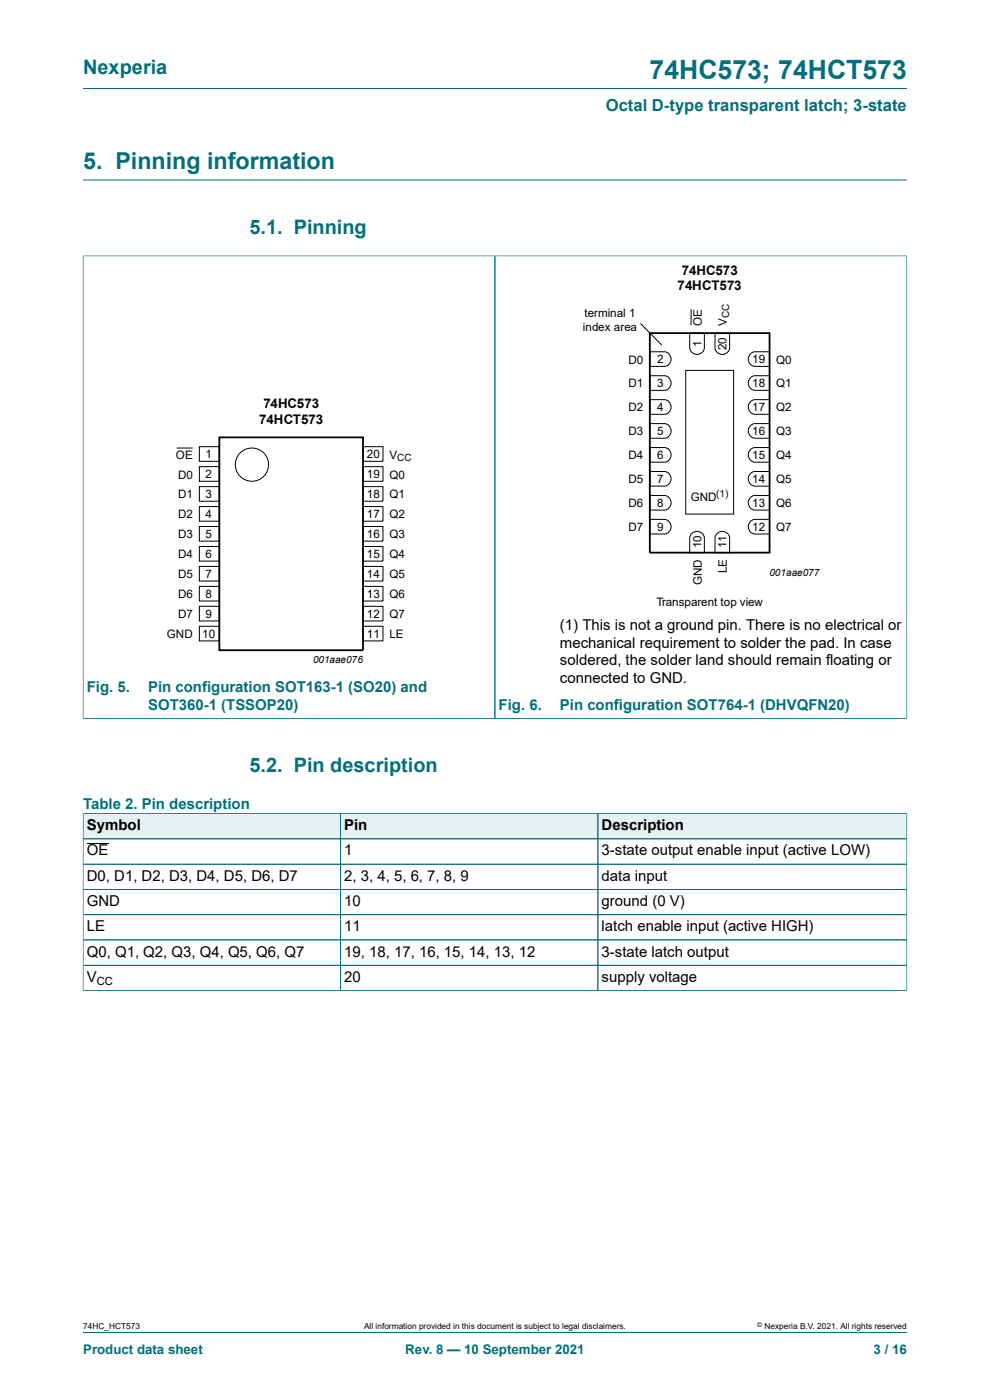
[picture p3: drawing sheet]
<svg xmlns="http://www.w3.org/2000/svg" width="210mm" height="297mm" viewBox="0 0 210 297" stroke-linecap="round" stroke-linejoin="round" font-family="sans-serif">
<defs><g id="words">
<text font-size="5.6" fill="#036f7b" x="137.8" y="16.8">74HC573; 74HCT573</text>
<text font-size="4.9" fill="#036f7b" x="17.6" y="35.9">5. Pinning information</text>
<g font-size="4.2" fill="#036f7b">
<text x="17.6" y="15.6">Nexperia</text>
<text x="52.9" y="49.7">5.1. Pinning</text>
<text x="52.9" y="163.8">5.2. Pin description</text>
</g>
<text font-size="3.5" fill="#036f7b" x="128.5" y="23.7">Octal D-type transparent latch; 3-state</text>
<g font-size="3.2">
<text x="118.8" y="133.6">(1) This is not a ground pin. There is no electrical or</text>
<text x="118.8" y="137.4">mechanical requirement to solder the pad. In case</text>
<text x="118.8" y="141.2">soldered, the solder land should remain floating or</text>
<text x="118.8" y="145">connected to GND.</text>
<text x="18.4" y="176.1">Symbol</text>
<text x="73" y="176.1">Pin</text>
<text x="127.6" y="176.1">Description</text>
<text x="18.4" y="181.5">OE</text>
<text x="73" y="181.5">1</text>
<text x="127.6" y="181.5">3-state output enable input (active LOW)</text>
<text x="18.4" y="186.8">D0, D1, D2, D3, D4, D5, D6, D7</text>
<text x="73" y="186.8">2, 3, 4, 5, 6, 7, 8, 9</text>
<text x="127.6" y="186.8">data input</text>
<text x="18.4" y="192.2">GND</text>
<text x="18.4" y="197.6">LE</text>
<text x="73" y="192.2">10</text>
<text x="73" y="197.6">11</text>
<text x="127.6" y="192.2">ground (0 V)</text>
<text x="127.6" y="197.6">latch enable input (active HIGH)</text>
<text x="18.4" y="202.9">Q0, Q1, Q2, Q3, Q4, Q5, Q6, Q7</text>
<text x="73" y="202.9">19, 18, 17, 16, 15, 14, 13, 12</text>
<text x="127.6" y="202.9">3-state latch output</text>
<text x="18.4" y="208.3">V</text>
<text x="73" y="208.3">20</text>
<text x="127.6" y="208.3">supply voltage</text>
</g>
<g font-size="3.2" fill="#036f7b">
<text x="18.4" y="146.8">Fig. 5.</text>
<text x="31.4" y="146.8">Pin configuration SOT163-1 (SO20) and</text>
<text x="31.4" y="150.6">SOT360-1 (TSSOP20)</text>
<text x="105.8" y="150.6">Fig. 6.</text>
<text x="118.8" y="150.6">Pin configuration SOT764-1 (DHVQFN20)</text>
<text x="17.6" y="171.5">Table 2. Pin description</text>
</g>
<g font-size="2.8">
<text x="144.6" y="58.3">74HC573</text>
<text x="143.7" y="61.6">74HCT573</text>
<text x="55" y="89.9">74HCT573</text>
<text x="55.9" y="86.5">74HC573</text>
</g>
<g font-size="2.8" fill="#036f7b">
<text x="17.6" y="287.2">Product data sheet</text>
<text x="86" y="287.2">Rev. 8 — 10 September 2021</text>
<text x="185.3" y="287.2">3 / 16</text>
</g>
<g font-size="2.5">
<text x="123.6" y="70.2">index area</text>
<text x="124" y="67.2">terminal 1</text>
<text x="148.9" y="69.2" transform="rotate(-90 148.9 69.2)">OE</text>
<text x="154.2" y="69.2" transform="rotate(-90 154.2 69.2)">V</text>
<text x="133.3" y="77.1">D0</text>
<text x="139.4" y="77.1">2</text>
<text x="148.8" y="73.6" transform="rotate(-90 148.8 73.6)">1</text>
<text x="154.1" y="74.3" transform="rotate(-90 154.1 74.3)">20</text>
<text x="159.6" y="77.1">19</text>
<text x="164.6" y="77.1">Q0</text>
<text x="133.3" y="82.2">D1</text>
<text x="139.4" y="82.1">3</text>
<text x="159.6" y="82.1">18</text>
<text x="164.6" y="82.2">Q1</text>
<text x="133.3" y="87.3">D2</text>
<text x="139.4" y="87.2">4</text>
<text x="159.6" y="87.2">17</text>
<text x="164.6" y="87.3">Q2</text>
<text x="133.3" y="92.4">D3</text>
<text x="139.4" y="92.3">5</text>
<text x="159.6" y="92.3">16</text>
<text x="164.6" y="92.4">Q3</text>
<text x="37.3" y="97.3">OE</text>
<text x="37.8" y="101.5">D0</text>
<text x="43.6" y="97.2">1</text>
<text x="43.6" y="101.5">2</text>
<text x="77.8" y="97.2">20</text>
<text x="77.8" y="101.5">19</text>
<text x="82.6" y="97.3">V</text>
<text x="82.6" y="101.5">Q0</text>
<text x="133.3" y="97.4">D4</text>
<text x="139.4" y="97.4">6</text>
<text x="159.6" y="97.4">15</text>
<text x="164.6" y="97.4">Q4</text>
<text x="37.8" y="105.7">D1</text>
<text x="43.6" y="105.6">3</text>
<text x="77.8" y="105.6">18</text>
<text x="82.6" y="105.7">Q1</text>
<text x="133.3" y="107.6">D6</text>
<text x="133.3" y="102.5">D5</text>
<text x="139.4" y="107.5">8</text>
<text x="139.4" y="102.5">7</text>
<text x="146.5" y="106.2">GND</text>
<text x="159.6" y="107.5">13</text>
<text x="159.6" y="102.5">14</text>
<text x="164.6" y="107.6">Q6</text>
<text x="164.6" y="102.5">Q5</text>
<text x="37.8" y="110">D2</text>
<text x="43.6" y="109.9">4</text>
<text x="77.8" y="109.9">17</text>
<text x="82.6" y="110">Q2</text>
<text x="133.3" y="112.7">D7</text>
<text x="139.4" y="112.6">9</text>
<text x="159.6" y="112.6">12</text>
<text x="164.6" y="112.7">Q7</text>
<text x="37.8" y="114.2">D3</text>
<text x="37.8" y="118.4">D4</text>
<text x="43.6" y="114.2">5</text>
<text x="43.6" y="118.3">6</text>
<text x="77.8" y="114.2">16</text>
<text x="77.8" y="118.3">15</text>
<text x="82.6" y="114.2">Q3</text>
<text x="82.6" y="118.4">Q4</text>
<text x="148.8" y="116.3" transform="rotate(-90 148.8 116.3)">10</text>
<text x="154.1" y="116.3" transform="rotate(-90 154.1 116.3)">11</text>
<text x="37.8" y="122.7">D5</text>
<text x="43.6" y="122.6">7</text>
<text x="77.8" y="122.6">14</text>
<text x="82.6" y="122.7">Q5</text>
<text x="148.9" y="124.1" transform="rotate(-90 148.9 124.1)">GND</text>
<text x="154.2" y="121.6" transform="rotate(-90 154.2 121.6)">LE</text>
<text x="37.8" y="126.9">D6</text>
<text x="37.8" y="131.1">D7</text>
<text x="43.6" y="126.9">8</text>
<text x="43.6" y="131">9</text>
<text x="77.8" y="131">12</text>
<text x="77.8" y="126.9">13</text>
<text x="82.6" y="126.9">Q6</text>
<text x="82.6" y="131.1">Q7</text>
<text x="139.2" y="128.5">Transparent top view</text>
<text x="35.4" y="135.4">GND</text>
<text x="42.9" y="135.3">10</text>
<text x="77.8" y="135.3">11</text>
<text x="82.6" y="135.4">LE</text>
</g>
<text font-size="2.4" x="20.5" y="208.9">CC</text>
<g font-size="2.1">
<text x="154.7" y="67.5" transform="rotate(-90 154.7 67.5)">CC</text>
<text x="84.2" y="97.8">CC</text>
<text x="151.9" y="105.4">(1)</text>
<text x="163.2" y="122.3">001aae077</text>
<text x="66.4" y="140.7">001aae076</text>
</g>
<g font-size="1.8">
<text x="17.6" y="282">74HC_HCT573</text>
<text x="77.2" y="282">All information provided in this document is subject to legal disclaimers.</text>
<text x="162.2" y="282">Nexperia B.V. 2021. All rights reserved</text>
</g>
<text font-size="1.4" x="160.6" y="281.6">©</text>
</g></defs>
<path d="M17.6 18.8h174.8M17.6 38.2h174.8M17.6 54.3h174.8M17.6 54.2v98.3M105 54.3v98.1M192.4 54.2v98.3M17.6 152.4h174.8" fill="none" stroke="#036f7b" stroke-width=".21"/>
<g fill="none" stroke="#000" stroke-width=".21">
<path d="M135.9 68.6l4.5 4.6M137.8 79.7h3.1a1.56 1.56 0 0 1 1.5 1.6 1.56 1.56 0 0 1-1.5 1.5h-3.1zM137.8 74.6h3.1a1.56 1.56 0 0 1 1.5 1.6 1.56 1.56 0 0 1-1.5 1.5h-3.1zM145.5 78.6h10.1v30.5h-10.1zM146.3 70.7h3.1v3.1a1.56 1.56 0 0 1-1.5 1.4 1.56 1.56 0 0 1-1.6-1.4zM146.6 65.6v3.4M151.7 70.7h3.1v3.1a1.56 1.56 0 0 1-1.6 1.4 1.56 1.56 0 0 1-1.5-1.4zM159.3 74.9l.8-.3h3.1v3.1h-3.1a1.57 1.57 0 0 1-1.3-1.1 1.57 1.57 0 0 1 .5-1.7zM37.5 95h3.4M42.3 94.8h4.2v3.1h-4.2zM42.3 99h4.2v3.1h-4.2zM77 94.8h4.2v3.1h-4.2z"/>
<path d="M77 99h4.2v3.1h-4.2zM137.8 94.9h3.1a1.56 1.56 0 0 1 1.5 1.6 1.56 1.56 0 0 1-1.5 1.5h-3.1zM137.8 89.9h3.1a1.56 1.56 0 0 1 1.5 1.5 1.56 1.56 0 0 1-1.5 1.6h-3.1zM137.8 84.8h3.1a1.56 1.56 0 0 1 1.5 1.5 1.56 1.56 0 0 1-1.5 1.6h-3.1zM159.3 95.3l.8-.4h3.1v3.1h-3.1a1.57 1.57 0 0 1-1.3-1.1 1.57 1.57 0 0 1 .5-1.6zM159.3 90.2l.8-.3h3.1v3.1h-3.1a1.57 1.57 0 0 1-1.3-1.1 1.57 1.57 0 0 1 .5-1.7zM159.3 85.1l.8-.3h3.1v3.1h-3.1a1.57 1.57 0 0 1-1.3-1.1 1.57 1.57 0 0 1 .5-1.7zM159.3 80l.8-.3h3.1v3.1h-3.1a1.57 1.57 0 0 1-1.3-1.1 1.57 1.57 0 0 1 .5-1.7zM42.3 103.2h4.2v3.1h-4.2zM42.3 107.5h4.2v3.1h-4.2zM42.3 111.7h4.2v3.1h-4.2zM42.3 115.9h4.2v3.1h-4.2z"/>
<path d="M77 111.7h4.2v3.1h-4.2zM77 115.9h4.2v3.1h-4.2zM77 103.2h4.2v3.1h-4.2zM77 107.5h4.2v3.1h-4.2zM137.8 110.2h3.1a1.56 1.56 0 0 1 1.5 1.5 1.56 1.56 0 0 1-1.5 1.6h-3.1zM137.8 105.1h3.1a1.56 1.56 0 0 1 1.5 1.6 1.56 1.56 0 0 1-1.5 1.5h-3.1zM137.8 100h3.1a1.56 1.56 0 0 1 1.5 1.6 1.56 1.56 0 0 1-1.5 1.5h-3.1zM146.6 113.3a1.57 1.57 0 0 1 1.7-.5 1.57 1.57 0 0 1 1.1 1.3v3.1h-3.1v-3.1zM152 113.3a1.57 1.57 0 0 1 1.7-.5 1.57 1.57 0 0 1 1.1 1.3v3.1h-3.1v-3.1zM159.3 110.5l.8-.3h3.1v3.1h-3.1a1.57 1.57 0 0 1-1.3-1.1 1.57 1.57 0 0 1 .5-1.7zM159.3 105.4l.8-.3h3.1v3.1h-3.1a1.57 1.57 0 0 1-1.3-1.1 1.57 1.57 0 0 1 .5-1.7zM159.3 100.3l.8-.3h3.1v3.1h-3.1a1.57 1.57 0 0 1-1.3-1.1 1.57 1.57 0 0 1 .5-1.7z"/>
<path d="M42.3 120.2h4.2v3.1h-4.2zM42.3 124.4h4.2v3.1h-4.2zM42.3 128.6h4.2v3.1h-4.2zM42.3 132.9h4.2v3.1h-4.2zM77 128.6h4.2v3.1h-4.2zM77 132.9h4.2v3.1h-4.2zM77 120.2h4.2v3.1h-4.2zM77 124.4h4.2v3.1h-4.2z"/>
<circle cx="53.4" cy="98.6" r="3.5"/>
</g>
<path d="M137.8 70.7h25.4v46.5h-25.4zM46.5 92.8h30.5v45.1h-30.5z" fill="none" stroke="#000" stroke-width=".38"/>
<path d="M17.7 172.7h54.5v5.2h-54.5z" fill="#e6f1f2"/>
<path d="M17.6 172.5v5.5h54.6v-5.4h-54.6" fill="none" stroke="#036f7b" stroke-width=".21"/>
<path d="M72.3 172.7h54.5v5.2h-54.5z" fill="#e6f1f2"/>
<path d="M72.2 172.6h54.6v5.4h-54.6z" fill="none" stroke="#036f7b" stroke-width=".21"/>
<path d="M126.9 172.7h65.4v5.2h-65.4z" fill="#e6f1f2"/>
<g fill="none" stroke="#036f7b" stroke-width=".21">
<path d="M17.6 172.7v37.5M17.7 172.6h174.7M72.2 172.7v37.4M126.8 172.6v37.5M192.4 172.5v37.7M192.4 178h-174.8M17.6 183.3h174.8M17.6 194.1h174.8M192.4 188.7h-174.8M192.4 199.4h-174.8M17.6 210.1h174.8M192.4 204.8h-174.8"/>
<path d="M17.6 282.6h174.8"/>
</g>
<path d="M18.4 179h4.6" fill="none" stroke="#000" stroke-width=".21"/>
<use href="#words"/>
</svg>
